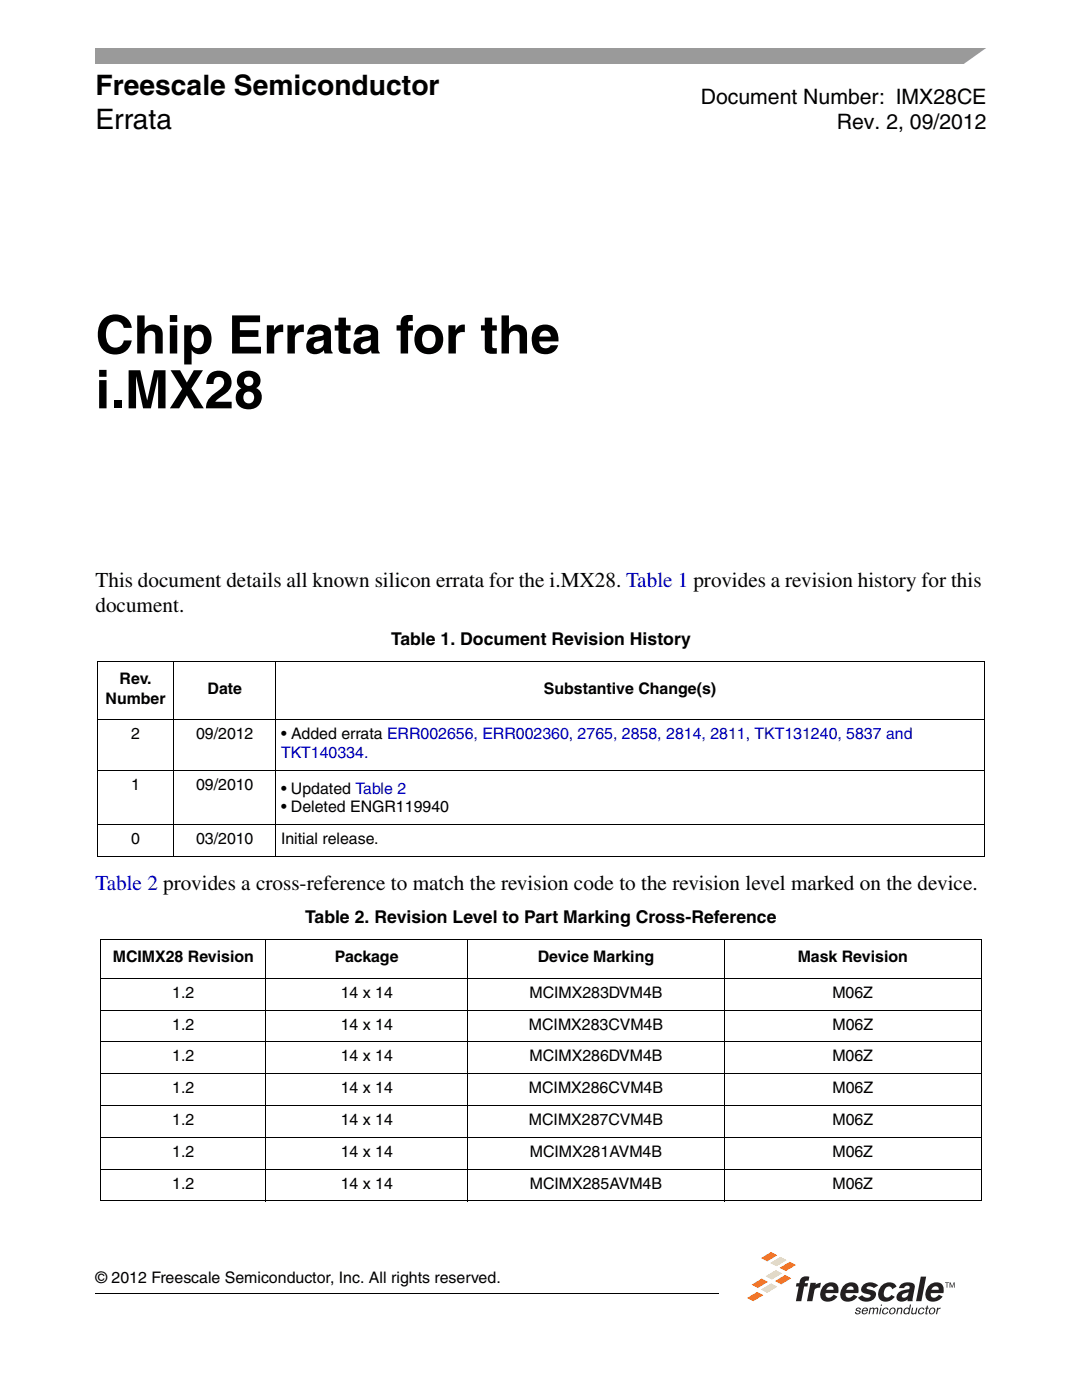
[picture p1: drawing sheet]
<svg xmlns="http://www.w3.org/2000/svg" width="216mm" height="279mm" viewBox="0 0 216 279" stroke-linecap="round" stroke-linejoin="round" font-family="sans-serif">
<defs><g id="words">
<g font-size="10.6">
<text x="19" y="70.5">Chip Errata for the</text>
<text x="19" y="81.5">i.MX28</text>
</g>
<g font-size="5.6">
<text x="19" y="19.1">Freescale Semiconductor</text>
<text x="19" y="25.8">Errata</text>
</g>
<g font-size="4.2">
<text x="139.8" y="20.8">Document Number: IMX28CE</text>
<text x="167" y="25.7">Rev. 2, 09/2012</text>
<text x="19" y="117.1">This document details all known silicon errata for the i.MX28. Table 1 provides a revision history for this</text>
<text x="19" y="122.1">document.</text>
</g>
<text font-size="4.2" fill="#0000c2" x="19" y="177.6">Table 2 provides a cross-reference to match the revision code to the revision level marked on the device.</text>
<g font-size="3.5">
<text x="78" y="128.7">Table 1. Document Revision History</text>
<text x="60.9" y="184.2">Table 2. Revision Level to Part Marking Cross-Reference</text>
</g>
<g font-size="3.2">
<text x="23.9" y="136.5">Rev.</text>
<text x="21.1" y="140.4">Number</text>
<text x="41.4" y="138.5">Date</text>
<text x="108.5" y="138.5">Substantive Change(s)</text>
<text x="26.2" y="147.5">2</text>
<text x="39.1" y="147.5">09/2012</text>
<text x="56.1" y="147.5">• Added errata ERR002656, ERR002360, 2765, 2858, 2814, 2811, TKT131240, 5837 and</text>
<text x="26.2" y="157.7">1</text>
<text x="39.1" y="157.7">09/2010</text>
<text x="56.1" y="158.5">• Updated Table 2</text>
<text x="56.1" y="162.1">• Deleted ENGR119940</text>
<text x="26.2" y="168.4">0</text>
<text x="39.1" y="168.4">03/2010</text>
<text x="56.1" y="168.4">Initial release.</text>
<text x="22.5" y="192">MCIMX28 Revision</text>
<text x="66.8" y="192">Package</text>
<text x="107.3" y="192">Device Marking</text>
<text x="159.2" y="192">Mask Revision</text>
<text x="34.4" y="199.1">1.2</text>
<text x="68" y="199.1">14 x 14</text>
<text x="105.6" y="199.1">MCIMX283DVM4B</text>
<text x="166.1" y="199.1">M06Z</text>
<text x="34.4" y="205.5">1.2</text>
<text x="68" y="205.5">14 x 14</text>
<text x="105.5" y="205.5">MCIMX283CVM4B</text>
<text x="166.1" y="205.5">M06Z</text>
<text x="34.4" y="211.8">1.2</text>
<text x="68" y="211.8">14 x 14</text>
<text x="105.6" y="211.8">MCIMX286DVM4B</text>
<text x="166.1" y="211.8">M06Z</text>
<text x="34.4" y="218.2">1.2</text>
<text x="68" y="218.2">14 x 14</text>
<text x="105.5" y="218.2">MCIMX286CVM4B</text>
<text x="166.1" y="218.2">M06Z</text>
<text x="34.4" y="224.5">1.2</text>
<text x="68" y="224.5">14 x 14</text>
<text x="105.5" y="224.5">MCIMX287CVM4B</text>
<text x="166.1" y="224.5">M06Z</text>
<text x="34.4" y="230.9">1.2</text>
<text x="68" y="230.9">14 x 14</text>
<text x="105.7" y="230.9">MCIMX281AVM4B</text>
<text x="166.1" y="230.9">M06Z</text>
<text x="34.4" y="237.2">1.2</text>
<text x="68" y="237.2">14 x 14</text>
<text x="105.7" y="237.2">MCIMX285AVM4B</text>
<text x="166.1" y="237.2">M06Z</text>
<text x="19" y="256.1">© 2012 Freescale Semiconductor, Inc. All rights reserved.</text>
</g>
<text font-size="3.2" fill="#0000c2" x="56.1" y="151.3">TKT140334.</text>
</g></defs>
<path d="M19 9.5h177.8v3.2h-177.8z" fill="#9a9a9a"/>
<path d="M192 13l5.3-3.8h1.5v3.8z" fill="#fff"/>
<path d="M146.9 247.6h44.7v16.8h-44.7z" fill="#fff"/>
<g fill="#231f20">
<path d="M188.6 255.9h.7v.1h-.3v1h-.1v-1h-.3z"/>
<path d="M189.5 255.9h.2l.3 .9 .3-.9h.2v1.1h-.1v-.9l-.4 .9h-.1l-.3-.9v.9h-.1z"/>
<path d="M170.9 261.1a.54 .54 0 0 1 .9 .3h-.2l-.3-.3-.3 .2 .6 .3 .1 .3a.58 .58 0 0 1-.6 .4 .58 .58 0 0 1-.5-.4l.2-.1 .1 .2 .2 .1 .4-.2-.7-.3v-.3z"/>
<path d="M173.6 261h.2l-.1 .1 .6-.1 .2 .2 .3-.2h.3l.1 .4-.1 .9h-.2l.1-.9-.2-.2-.3 .2-.2 .9h-.2l.1-.9-.1-.2-.4 .2-.2 .9h-.2z"/>
<path d="M176.3 261.1a.59 .59 0 0 1 1 .3h-.3v-.1a.5 .5 0 0 0-.7 .2 .5 .5 0 0 0 .3 .6l.4-.3h.2a.65 .65 0 0 1-1 .4 .65 .65 0 0 1 .1-1.1z"/>
<path d="M179.1 261h.2v.2l.4-.3 .4 .2-.2 1.2h-.2l.1-1-.2-.1-.3 .1-.2 1h-.3z"/>
<path d="M182 261h.2l-.2 .8 .1 .3a.41 .41 0 0 0 .6-.3l.1-.8h.3l-.3 1.3h-.2v-.2l-.4 .2-.4-.2z"/>
<path d="M183.5 261.1a.59 .59 0 0 1 1 .3h-.3v-.1a.5 .5 0 0 0-.7 .2 .5 .5 0 0 0 .2 .6l.5-.3h.2a.65 .65 0 0 1-1 .4 .65 .65 0 0 1 .1-1.1z"/>
<path d="M184.9 260.6h.3l-.1 .4h.2v.2h-.3l-.1 .9h.2v.2h-.3l-.2-.1 .2-1h-.2l.1-.2h.2z"/>
<path d="M187 261h.2v.2l.5-.2-.1 .2-.4 .2-.2 .9h-.2z"/>
<path d="M172.2 261.1a.56 .56 0 0 1 .7-.1 .56 .56 0 0 1 .3 .7h-1v.2a.38 .38 0 0 0 .4 .2 .38 .38 0 0 0 .3-.3l.2 .1a.64 .64 0 0 1-1 .3 .64 .64 0 0 1 .1-1.1zM172.3 261.3l-.1 .2h.8l-.1-.2a.36 .36 0 0 0-.6 0z"/>
<path d="M175.7 261h.2l-.3 1.3h-.2zM175.8 260.3h.2v.3h-.3z"/>
<path d="M177.7 261.1a.63 .63 0 0 1 .9 .1 .63 .63 0 0 1-.2 .9 .63 .63 0 0 1-.9 0 .63 .63 0 0 1 .2-1zM177.9 261.2l-.2 .2a.45 .45 0 0 0 .3 .7 .54 .54 0 0 0 .4-.4 .54 .54 0 0 0-.2-.6z"/>
<path d="M180.5 261.2l.5-.3 .4 .2 .2-.8h.2l-.4 2h-.2v-.2a.57 .57 0 0 1-.8 .1 .57 .57 0 0 1 0-.8zM180.8 261.2a.51 .51 0 0 0-.3 .5 .51 .51 0 0 0 .3 .4 .51 .51 0 0 0 .5-.4 .51 .51 0 0 0-.3-.6z"/>
<path d="M185.6 261.1a.63 .63 0 0 1 1 .1 .63 .63 0 0 1-.2 .9 .63 .63 0 0 1-1 0 .63 .63 0 0 1 .2-1zM185.8 261.2l-.1 .2a.45 .45 0 0 0 .2 .7 .54 .54 0 0 0 .5-.4 .54 .54 0 0 0-.3-.6z"/>
</g>
<path d="M151.8 251.1l2.1-1.2 1.2 .6-2 1.2z" fill="#f37121"/>
<path d="M153.7 252.1l2-1.3 1.3 .7-2.1 1.2z" fill="#ffd87d"/>
<path d="M155.6 253l2-1.2 1.2 .7-2 1.2z" fill="#f37121"/>
<path d="M152.8 254.7l2-1.2 1.2 .6-2 1.3z" fill="#ffd87d"/>
<g fill="#f37121">
<path d="M154.6 255.7l2.1-1.2 1.2 .6-2 1.2z"/>
<path d="M150 256.4l2-1.2 1.2 .6-2 1.2z"/>
</g>
<path d="M151.9 257.4l2-1.3 1.2 .7-2 1.2z" fill="#ffd87d"/>
<path d="M149.1 259l2-1.2 1.2 .7-2 1.2z" fill="#f37121"/>
<g fill="#231f20">
<path d="M160 255l.8-.3 .7 .1-.2 .8a.55 .55 0 0 0-.7 .5h.6l-.1 .6h-.7l-.5 3h-1.1l.6-3h-.6l.1-.6h.6l.1-.6z"/>
<path d="M161.7 256h1.1l-.1 .4 1.1-.4-.2 1h-.1a.87 .87 0 0 0-1 .6l-.4 2.1h-1.1z"/>
<path d="M183.7 254.8h1.1l-.9 4.9h-1.1z"/>
<path d="M176.1 256.4a1.79 1.79 0 0 1 2.8 .4l-.9 .5a.79 .79 0 0 0-.8-.6 .79 .79 0 0 0-.7 .8 .96 .96 0 0 0 .5 1.5l.4-.2 .4-.4 .8 .4a2.04 2.04 0 0 1-3.1 .5 2.31 2.31 0 0 1 .6-2.9z"/>
<path d="M172.3 256.4a2.32 2.32 0 0 1 2.9 .1l-.9 .6-.6-.4a.61 .61 0 0 0-.8 .3 1.36 1.36 0 0 0 1.2 .5l.4 .2a1.17 1.17 0 0 1-.7 1.9l-.9 .2a1.94 1.94 0 0 1-1.7-.8l.8-.5 .7 .5a.79 .79 0 0 0 1-.4 1.46 1.46 0 0 0-1.2-.5l-.4-.1a1.04 1.04 0 0 1 .2-1.6z"/>
<path d="M179.6 256.5a2.24 2.24 0 0 1 2.8-.2l.1 .7-.4 2.7h-1v-.4a1.55 1.55 0 0 1-2.1 .1 1.46 1.46 0 0 1 1.5-2l.9-.1 .1-.5a.65 .65 0 0 0-1.1 .3h-1zM180.1 258.3l-.1 .5a.87 .87 0 0 0 1 0 .87 .87 0 0 0 .3-.9z"/>
<path d="M164.5 256.5a2.18 2.18 0 0 0-.3 3 2.26 2.26 0 0 0 2.9-.7l-.7-.4-.3 .2a.74 .74 0 0 1-.9 .3 .74 .74 0 0 1-.5-.8h2.6a1.57 1.57 0 0 0-.5-1.9 1.57 1.57 0 0 0-1.9 0zM165.2 256.9a.63 .63 0 0 1 .8-.2 .63 .63 0 0 1 .3 .7h-1.4z"/>
<path d="M168.5 256.5a2.18 2.18 0 0 0-.3 3 2.26 2.26 0 0 0 2.9-.7l-.7-.4-.3 .2a.74 .74 0 0 1-.9 .3 .74 .74 0 0 1-.5-.8h2.6a1.57 1.57 0 0 0-.5-1.9 1.57 1.57 0 0 0-1.9 0zM169.2 256.9a.64 .64 0 0 1 .8-.2 .64 .64 0 0 1 .3 .7h-1.4z"/>
<path d="M185.5 256.5a2.18 2.18 0 0 0-.3 3 2.26 2.26 0 0 0 2.9-.7l-.8-.4-.2 .2a.74 .74 0 0 1-.9 .3 .74 .74 0 0 1-.5-.8h2.5a1.57 1.57 0 0 0-.4-1.9 1.57 1.57 0 0 0-1.9 0zM186.2 256.9a.64 .64 0 0 1 .8-.2 .64 .64 0 0 1 .3 .7h-1.5z"/>
</g>
<g fill="none" stroke="#000" stroke-width=".2">
<path d="M19.4 131.9h177.1M19.5 132v38.8M34.7 131.8v39.2M55 131.8v39.2M196.4 132v38.8M19.4 143.6h177.1M19.4 153.8h177.1M19.4 164.5h177.1M19.4 170.9h177.1M20 187.5h175.9M20 195.2h175.9M20.1 187.6v52"/>
<path d="M53.1 187.4v52.4M93.3 187.4v52.4M144.5 187.4v52.4M195.8 187.6v52M20 201.6h175.9M20 207.9h175.9M20 214.3h175.9M20 220.6h175.9M20 227h175.9M20 233.3h175.9M20 239.7h175.9M19 258.1h124.5"/>
</g>
<use href="#words"/>
</svg>
